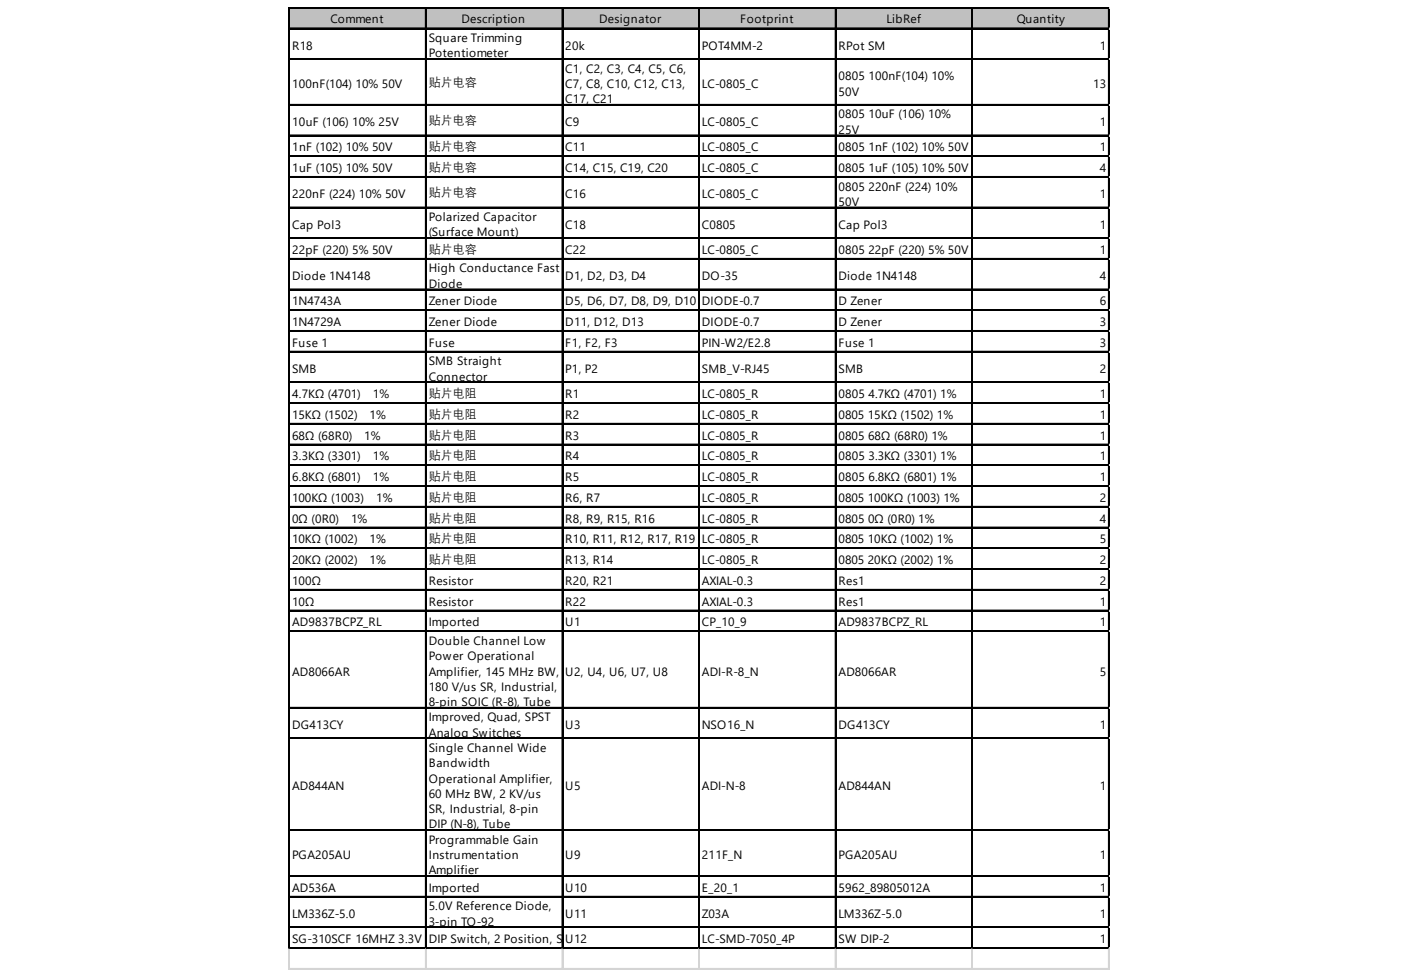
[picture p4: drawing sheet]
<svg xmlns="http://www.w3.org/2000/svg" width="289mm" height="202mm" viewBox="0 0 289 202" stroke-linecap="round" stroke-linejoin="round" font-family="sans-serif">
<defs><g id="words">
<g font-size="2.5">
<text x="68.1" y="4.8">Comment</text>
<text x="95.2" y="4.8">Description</text>
<text x="123.6" y="4.8">Designator</text>
<text x="152.6" y="4.8">Footprint</text>
<text x="182.8" y="4.8">LibRef</text>
<text x="209.7" y="4.8">Quantity</text>
<text x="60.2" y="10.2">R18</text>
<text x="88.4" y="8.7">Square Trimming</text>
<text x="88.4" y="11.8">Potentiometer</text>
<text x="116.6" y="10.2">20k</text>
<text x="144.8" y="10.2">POT4MM-2</text>
<text x="172.9" y="10.2">RPot SM</text>
<text x="226.8" y="10.2">1</text>
<text x="88.4" y="17.7">贴片电容</text>
<text x="116.6" y="15">C1, C2, C3, C4, C5, C6,</text>
<text x="172.9" y="16.6">0805 100nF(104) 10%</text>
<text x="60.2" y="18.1">100nF(104) 10% 50V</text>
<text x="116.6" y="18.1">C7, C8, C10, C12, C13,</text>
<text x="116.6" y="21.3">C17, C21</text>
<text x="144.8" y="18.1">LC-0805_C</text>
<text x="172.9" y="19.7">50V</text>
<text x="225.4" y="18.1">13</text>
<text x="60.2" y="26">10uF (106) 10% 25V</text>
<text x="88.4" y="25.6">贴片电容</text>
<text x="116.6" y="26">C9</text>
<text x="144.8" y="26">LC-0805_C</text>
<text x="172.9" y="24.4">0805 10uF (106) 10%</text>
<text x="172.9" y="27.6">25V</text>
<text x="226.8" y="26">1</text>
<text x="60.2" y="31.2">1nF (102) 10% 50V</text>
<text x="60.2" y="35.5">1uF (105) 10% 50V</text>
<text x="88.4" y="31">贴片电容</text>
<text x="88.4" y="35.3">贴片电容</text>
<text x="116.6" y="31.2">C11</text>
<text x="116.6" y="35.5">C14, C15, C19, C20</text>
<text x="144.8" y="31.2">LC-0805_C</text>
<text x="144.8" y="35.5">LC-0805_C</text>
<text x="172.9" y="31.2">0805 1nF (102) 10% 50V</text>
<text x="172.9" y="35.5">0805 1uF (105) 10% 50V</text>
<text x="226.8" y="31.2">1</text>
<text x="226.8" y="35.5">4</text>
<text x="60.2" y="40.9">220nF (224) 10% 50V</text>
<text x="88.4" y="40.4">贴片电容</text>
<text x="116.6" y="40.9">C16</text>
<text x="144.8" y="40.9">LC-0805_C</text>
<text x="172.9" y="39.3">0805 220nF (224) 10%</text>
<text x="226.8" y="40.9">1</text>
<text x="60.2" y="47.2">Cap Pol3</text>
<text x="88.4" y="45.6">Polarized Capacitor</text>
<text x="116.6" y="47.2">C18</text>
<text x="144.8" y="47.2">C0805</text>
<text x="172.9" y="42.5">50V</text>
<text x="172.9" y="47.2">Cap Pol3</text>
<text x="226.8" y="47.2">1</text>
<text x="60.2" y="52.4">22pF (220) 5% 50V</text>
<text x="88.4" y="48.8">(Surface Mount)</text>
<text x="88.4" y="52.2">贴片电容</text>
<text x="116.6" y="52.4">C22</text>
<text x="144.8" y="52.4">LC-0805_C</text>
<text x="172.9" y="52.4">0805 22pF (220) 5% 50V</text>
<text x="226.8" y="52.4">1</text>
<text x="60.2" y="57.8">Diode 1N4148</text>
<text x="88.4" y="56.2">High Conductance Fast</text>
<text x="88.4" y="59.4">Diode</text>
<text x="116.6" y="57.8">D1, D2, D3, D4</text>
<text x="144.8" y="57.8">DO-35</text>
<text x="172.9" y="57.8">Diode 1N4148</text>
<text x="226.8" y="57.8">4</text>
<text x="60.2" y="63">1N4743A</text>
<text x="88.4" y="63">Zener Diode</text>
<text x="116.6" y="63">D5, D6, D7, D8, D9, D10</text>
<text x="144.8" y="63">DIODE-0.7</text>
<text x="172.9" y="63">D Zener</text>
<text x="226.8" y="63">6</text>
<text x="60.2" y="67.2">1N4729A</text>
<text x="60.2" y="71.5">Fuse 1</text>
<text x="88.4" y="67.2">Zener Diode</text>
<text x="88.4" y="71.5">Fuse</text>
<text x="116.6" y="67.2">D11, D12, D13</text>
<text x="116.6" y="71.5">F1, F2, F3</text>
<text x="144.8" y="67.2">DIODE-0.7</text>
<text x="144.8" y="71.5">PIN-W2/E2.8</text>
<text x="172.9" y="67.2">D Zener</text>
<text x="172.9" y="71.5">Fuse 1</text>
<text x="226.8" y="67.2">3</text>
<text x="226.8" y="71.5">3</text>
<text x="60.2" y="76.9">SMB</text>
<text x="88.4" y="75.4">SMB Straight</text>
<text x="116.6" y="76.9">P1, P2</text>
<text x="144.8" y="76.9">SMB_V-RJ45</text>
<text x="172.9" y="76.9">SMB</text>
<text x="226.8" y="76.9">2</text>
<text x="60.2" y="82.1">4.7KΩ (4701) ¡À 1%</text>
<text x="88.4" y="78.5">Connector</text>
<text x="88.4" y="81.9">贴片电阻</text>
<text x="116.6" y="82.1">R1</text>
<text x="144.8" y="82.1">LC-0805_R</text>
<text x="172.9" y="82.1">0805 4.7KΩ (4701) 1%</text>
<text x="226.8" y="82.1">1</text>
<text x="60.2" y="86.4">15KΩ (1502) ¡À 1%</text>
<text x="88.4" y="86.2">贴片电阻</text>
<text x="116.6" y="86.4">R2</text>
<text x="144.8" y="86.4">LC-0805_R</text>
<text x="172.9" y="86.4">0805 15KΩ (1502) 1%</text>
<text x="226.8" y="86.4">1</text>
<text x="60.2" y="90.7">68Ω (68R0) ¡À 1%</text>
<text x="60.2" y="95">3.3KΩ (3301) ¡À 1%</text>
<text x="88.4" y="90.5">贴片电阻</text>
<text x="88.4" y="94.7">贴片电阻</text>
<text x="116.6" y="90.7">R3</text>
<text x="116.6" y="95">R4</text>
<text x="144.8" y="90.7">LC-0805_R</text>
<text x="144.8" y="95">LC-0805_R</text>
<text x="172.9" y="90.7">0805 68Ω (68R0) 1%</text>
<text x="172.9" y="95">0805 3.3KΩ (3301) 1%</text>
<text x="226.8" y="90.7">1</text>
<text x="226.8" y="95">1</text>
<text x="60.2" y="99.2">6.8KΩ (6801) ¡À 1%</text>
<text x="88.4" y="99">贴片电阻</text>
<text x="116.6" y="99.2">R5</text>
<text x="144.8" y="99.2">LC-0805_R</text>
<text x="172.9" y="99.2">0805 6.8KΩ (6801) 1%</text>
<text x="226.8" y="99.2">1</text>
<text x="60.2" y="103.5">100KΩ (1003) ¡À 1%</text>
<text x="60.2" y="107.8">0Ω (0R0) ¡À 1%</text>
<text x="88.4" y="103.3">贴片电阻</text>
<text x="88.4" y="107.6">贴片电阻</text>
<text x="116.6" y="103.5">R6, R7</text>
<text x="116.6" y="107.8">R8, R9, R15, R16</text>
<text x="144.8" y="103.5">LC-0805_R</text>
<text x="144.8" y="107.8">LC-0805_R</text>
<text x="172.9" y="103.5">0805 100KΩ (1003) 1%</text>
<text x="172.9" y="107.8">0805 0Ω (0R0) 1%</text>
<text x="226.8" y="103.5">2</text>
<text x="226.8" y="107.8">4</text>
<text x="60.2" y="112.1">10KΩ (1002) ¡À 1%</text>
<text x="88.4" y="111.9">贴片电阻</text>
<text x="116.6" y="112.1">R10, R11, R12, R17, R19</text>
<text x="144.8" y="112.1">LC-0805_R</text>
<text x="172.9" y="112.1">0805 10KΩ (1002) 1%</text>
<text x="226.8" y="112.1">5</text>
<text x="60.2" y="116.4">20KΩ (2002) ¡À 1%</text>
<text x="88.4" y="116.1">贴片电阻</text>
<text x="116.6" y="116.4">R13, R14</text>
<text x="144.8" y="116.4">LC-0805_R</text>
<text x="172.9" y="116.4">0805 20KΩ (2002) 1%</text>
<text x="226.8" y="116.4">2</text>
<text x="60.2" y="120.6">100Ω</text>
<text x="60.2" y="124.9">10Ω</text>
<text x="88.4" y="120.6">Resistor</text>
<text x="88.4" y="124.9">Resistor</text>
<text x="116.6" y="120.6">R20, R21</text>
<text x="116.6" y="124.9">R22</text>
<text x="144.8" y="120.6">AXIAL-0.3</text>
<text x="144.8" y="124.9">AXIAL-0.3</text>
<text x="172.9" y="120.6">Res1</text>
<text x="172.9" y="124.9">Res1</text>
<text x="226.8" y="120.6">2</text>
<text x="226.8" y="124.9">1</text>
<text x="60.2" y="129.2">AD9837BCPZ_RL</text>
<text x="88.4" y="129.2">Imported</text>
<text x="116.6" y="129.2">U1</text>
<text x="144.8" y="129.2">CP_10_9</text>
<text x="172.9" y="129.2">AD9837BCPZ_RL</text>
<text x="226.8" y="129.2">1</text>
<text x="88.4" y="133">Double Channel Low</text>
<text x="88.4" y="136.2">Power Operational</text>
<text x="60.2" y="139.3">AD8066AR</text>
<text x="88.4" y="139.3">Amplifier, 145 MHz BW,</text>
<text x="88.4" y="142.5">180 V/us SR, Industrial,</text>
<text x="116.6" y="139.3">U2, U4, U6, U7, U8</text>
<text x="144.8" y="139.3">ADI-R-8_N</text>
<text x="172.9" y="139.3">AD8066AR</text>
<text x="226.8" y="139.3">5</text>
<text x="88.4" y="145.7">8-pin SOIC (R-8), Tube</text>
<text x="88.4" y="148.8">Improved, Quad, SPST</text>
<text x="60.2" y="150.4">DG413CY</text>
<text x="88.4" y="152">Analog Switches</text>
<text x="88.4" y="155.1">Single Channel Wide</text>
<text x="116.6" y="150.4">U3</text>
<text x="144.8" y="150.4">NSO16_N</text>
<text x="172.9" y="150.4">DG413CY</text>
<text x="226.8" y="150.4">1</text>
<text x="88.4" y="158.3">Bandwidth</text>
<text x="88.4" y="161.4">Operational Amplifier,</text>
<text x="60.2" y="163">AD844AN</text>
<text x="88.4" y="164.6">60 MHz BW, 2 KV/us</text>
<text x="88.4" y="167.7">SR, Industrial, 8-pin</text>
<text x="116.6" y="163">U5</text>
<text x="144.8" y="163">ADI-N-8</text>
<text x="172.9" y="163">AD844AN</text>
<text x="226.8" y="163">1</text>
<text x="88.4" y="170.9">DIP (N-8), Tube</text>
<text x="60.2" y="177.2">PGA205AU</text>
<text x="88.4" y="174">Programmable Gain</text>
<text x="88.4" y="177.2">Instrumentation</text>
<text x="116.6" y="177.2">U9</text>
<text x="144.8" y="177.2">211F_N</text>
<text x="172.9" y="177.2">PGA205AU</text>
<text x="226.8" y="177.2">1</text>
<text x="60.2" y="184">AD536A</text>
<text x="88.4" y="180.3">Amplifier</text>
<text x="88.4" y="184">Imported</text>
<text x="116.6" y="184">U10</text>
<text x="144.8" y="184">E_20_1</text>
<text x="172.9" y="184">5962_89805012A</text>
<text x="226.8" y="184">1</text>
<text x="60.2" y="189.4">LM336Z-5.0</text>
<text x="88.4" y="187.8">5.0V Reference Diode,</text>
<text x="88.4" y="190.9">3-pin TO-92</text>
<text x="116.6" y="189.4">U11</text>
<text x="144.8" y="189.4">Z03A</text>
<text x="172.9" y="189.4">LM336Z-5.0</text>
<text x="226.8" y="189.4">1</text>
<text x="60.2" y="194.5">SG-310SCF 16MHZ 3.3V</text>
<text x="88.4" y="194.5">DIP Switch, 2 Position, S</text>
<text x="116.1" y="194.5">PUS12</text>
<text x="118.8" y="194.5">T</text>
<text x="144.8" y="194.5">LC-SMD-7050_4P</text>
<text x="172.9" y="194.5">SW DIP-2</text>
<text x="226.8" y="194.5">1</text>
</g>
</g></defs>
<path d="M59.7 1.7h169.1v4.3h-169.1z" fill="#c0c0c0"/>
<g fill="none" stroke="#000" stroke-width=".23">
<path d="M59.6 1.5v194.2M59.7 1.5v194.2M59.8 1.5h169M59.8 1.6h169M59.8 5.8h169M59.8 5.9h169M59.8 12.1h169M59.8 12.2h169M87.7 1.7v194M87.8 1.7v194M115.9 1.7v194M116 1.7v194"/>
<path d="M144.1 1.7v194M144.2 1.7v194M172.3 1.7v194M172.4 1.7v194M200.4 1.7v194M200.5 1.7v194M228.6 1.7v194M228.7 1.7v194M59.8 21.5h169M59.8 21.7h169M59.8 27.8h169M59.8 28h169"/>
<path d="M59.8 32.1h169M59.8 32.2h169M59.8 36.4h169M59.8 36.5h169M59.8 42.7h169M59.8 42.8h169M59.8 49h169M59.8 49.1h169M59.8 53.3h169M59.8 53.4h169M59.8 59.6h169M59.8 59.7h169"/>
<path d="M59.8 63.9h169M59.8 64h169M59.8 68.2h169M59.8 68.3h169M59.8 72.5h169M59.8 72.6h169M59.8 78.8h169M59.8 78.9h169M59.8 83h169M59.8 83.2h169M59.8 87.3h169M59.8 87.4h169"/>
<path d="M59.8 91.6h169M59.8 91.7h169M59.8 95.9h169M59.8 96h169M59.8 100.2h169M59.8 100.3h169M59.8 104.5h169M59.8 104.6h169M59.8 108.7h169M59.8 108.8h169M59.8 113h169M59.8 113.1h169"/>
<path d="M59.8 117.3h169M59.8 117.4h169M59.8 121.6h169M59.8 121.7h169M59.8 125.9h169M59.8 126h169M59.8 130.1h169M59.8 130.2h169M59.8 145.9h169M59.8 146h169M59.8 152.2h169M59.8 152.3h169"/>
<path d="M59.8 171.1h169M59.8 171.3h169M59.8 180.6h169M59.8 180.7h169M59.8 184.9h169M59.8 185h169M59.8 191.2h169M59.8 191.3h169M59.8 195.5h169M59.8 195.6h169"/>
</g>
<g fill="none" stroke="#d4d4d4" stroke-width=".23">
<path d="M228.8 1.5h.1M59.6 195.7v4.3M59.7 195.7v4.3M87.7 195.7v4.3M87.8 195.7v4.3M115.9 195.7v4.3M116 195.7v4.3M144.1 195.7v4.3M144.2 195.7v4.3M172.3 195.7v4.3M172.4 195.7v4.3M200.4 195.7v4.3"/>
<path d="M200.5 195.7v4.3M228.6 195.7v4.3M228.7 195.7v4.3"/>
</g>
<path d="M228.8 1.5l.1 .2z" fill="#d4d4d4"/>
<path d="M228.8 5.8h.1" fill="none" stroke="#d4d4d4" stroke-width=".23"/>
<path d="M228.8 5.8l.1 .2z" fill="#d4d4d4"/>
<path d="M228.8 12.1h.1" fill="none" stroke="#d4d4d4" stroke-width=".23"/>
<path d="M228.8 12.1l.1 .2z" fill="#d4d4d4"/>
<path d="M228.8 21.5h.1" fill="none" stroke="#d4d4d4" stroke-width=".23"/>
<path d="M228.8 21.5l.1 .3z" fill="#d4d4d4"/>
<path d="M228.8 27.8h.1" fill="none" stroke="#d4d4d4" stroke-width=".23"/>
<path d="M228.8 27.8l.1 .3z" fill="#d4d4d4"/>
<path d="M228.8 32.1h.1" fill="none" stroke="#d4d4d4" stroke-width=".23"/>
<path d="M228.8 32.1l.1 .3z" fill="#d4d4d4"/>
<path d="M228.8 36.4h.1" fill="none" stroke="#d4d4d4" stroke-width=".23"/>
<path d="M228.8 36.4l.1 .2z" fill="#d4d4d4"/>
<path d="M228.8 42.7h.1" fill="none" stroke="#d4d4d4" stroke-width=".23"/>
<path d="M228.8 42.7l.1 .2z" fill="#d4d4d4"/>
<path d="M228.8 49h.1" fill="none" stroke="#d4d4d4" stroke-width=".23"/>
<path d="M228.8 49l.1 .3z" fill="#d4d4d4"/>
<path d="M228.8 53.3h.1" fill="none" stroke="#d4d4d4" stroke-width=".23"/>
<path d="M228.8 53.3l.1 .2z" fill="#d4d4d4"/>
<path d="M228.8 59.6h.1" fill="none" stroke="#d4d4d4" stroke-width=".23"/>
<path d="M228.8 59.6l.1 .2z" fill="#d4d4d4"/>
<path d="M228.8 63.9h.1" fill="none" stroke="#d4d4d4" stroke-width=".23"/>
<path d="M228.8 63.9l.1 .2z" fill="#d4d4d4"/>
<path d="M228.8 68.2h.1" fill="none" stroke="#d4d4d4" stroke-width=".23"/>
<path d="M228.8 68.2l.1 .2z" fill="#d4d4d4"/>
<path d="M228.8 72.5h.1" fill="none" stroke="#d4d4d4" stroke-width=".23"/>
<path d="M228.8 72.5l.1 .2z" fill="#d4d4d4"/>
<path d="M228.8 78.8h.1" fill="none" stroke="#d4d4d4" stroke-width=".23"/>
<path d="M228.8 78.8l.1 .2z" fill="#d4d4d4"/>
<path d="M228.8 83h.1" fill="none" stroke="#d4d4d4" stroke-width=".23"/>
<path d="M228.8 83l.1 .3z" fill="#d4d4d4"/>
<path d="M228.8 87.3h.1" fill="none" stroke="#d4d4d4" stroke-width=".23"/>
<path d="M228.8 87.3l.1 .3z" fill="#d4d4d4"/>
<path d="M228.8 91.6h.1" fill="none" stroke="#d4d4d4" stroke-width=".23"/>
<path d="M228.8 91.6l.1 .2z" fill="#d4d4d4"/>
<path d="M228.8 95.9h.1" fill="none" stroke="#d4d4d4" stroke-width=".23"/>
<path d="M228.8 95.9l.1 .2z" fill="#d4d4d4"/>
<path d="M228.8 100.2h.1" fill="none" stroke="#d4d4d4" stroke-width=".23"/>
<path d="M228.8 100.2l.1 .2z" fill="#d4d4d4"/>
<path d="M228.8 104.5h.1" fill="none" stroke="#d4d4d4" stroke-width=".23"/>
<path d="M228.8 104.5l.1 .2z" fill="#d4d4d4"/>
<path d="M228.8 108.7h.1" fill="none" stroke="#d4d4d4" stroke-width=".23"/>
<path d="M228.8 108.7l.1 .3z" fill="#d4d4d4"/>
<path d="M228.8 113h.1" fill="none" stroke="#d4d4d4" stroke-width=".23"/>
<path d="M228.8 113l.1 .2z" fill="#d4d4d4"/>
<path d="M228.8 117.3h.1" fill="none" stroke="#d4d4d4" stroke-width=".23"/>
<path d="M228.8 117.3l.1 .2z" fill="#d4d4d4"/>
<path d="M228.8 121.6h.1" fill="none" stroke="#d4d4d4" stroke-width=".23"/>
<path d="M228.8 121.6l.1 .2z" fill="#d4d4d4"/>
<path d="M228.8 125.9h.1" fill="none" stroke="#d4d4d4" stroke-width=".23"/>
<path d="M228.8 125.9l.1 .2z" fill="#d4d4d4"/>
<path d="M228.8 130.1h.1" fill="none" stroke="#d4d4d4" stroke-width=".23"/>
<path d="M228.8 130.1l.1 .3z" fill="#d4d4d4"/>
<path d="M228.8 145.9h.1" fill="none" stroke="#d4d4d4" stroke-width=".23"/>
<path d="M228.8 145.9l.1 .2z" fill="#d4d4d4"/>
<path d="M228.8 152.2h.1" fill="none" stroke="#d4d4d4" stroke-width=".23"/>
<path d="M228.8 152.2l.1 .2z" fill="#d4d4d4"/>
<path d="M228.8 171.1h.1" fill="none" stroke="#d4d4d4" stroke-width=".23"/>
<path d="M228.8 171.1l.1 .3z" fill="#d4d4d4"/>
<path d="M228.8 180.6h.1" fill="none" stroke="#d4d4d4" stroke-width=".23"/>
<path d="M228.8 180.6l.1 .2z" fill="#d4d4d4"/>
<path d="M228.8 184.9h.1" fill="none" stroke="#d4d4d4" stroke-width=".23"/>
<path d="M228.8 184.9l.1 .2z" fill="#d4d4d4"/>
<path d="M228.8 191.2h.1" fill="none" stroke="#d4d4d4" stroke-width=".23"/>
<path d="M228.8 191.2l.1 .2z" fill="#d4d4d4"/>
<path d="M228.8 195.5h.1" fill="none" stroke="#d4d4d4" stroke-width=".23"/>
<path d="M228.8 195.5l.1 .2z" fill="#d4d4d4"/>
<path d="M59.6 199.8h169.3M59.6 199.9h169.3" fill="none" stroke="#d4d4d4" stroke-width=".23"/>
<use href="#words"/>
</svg>
